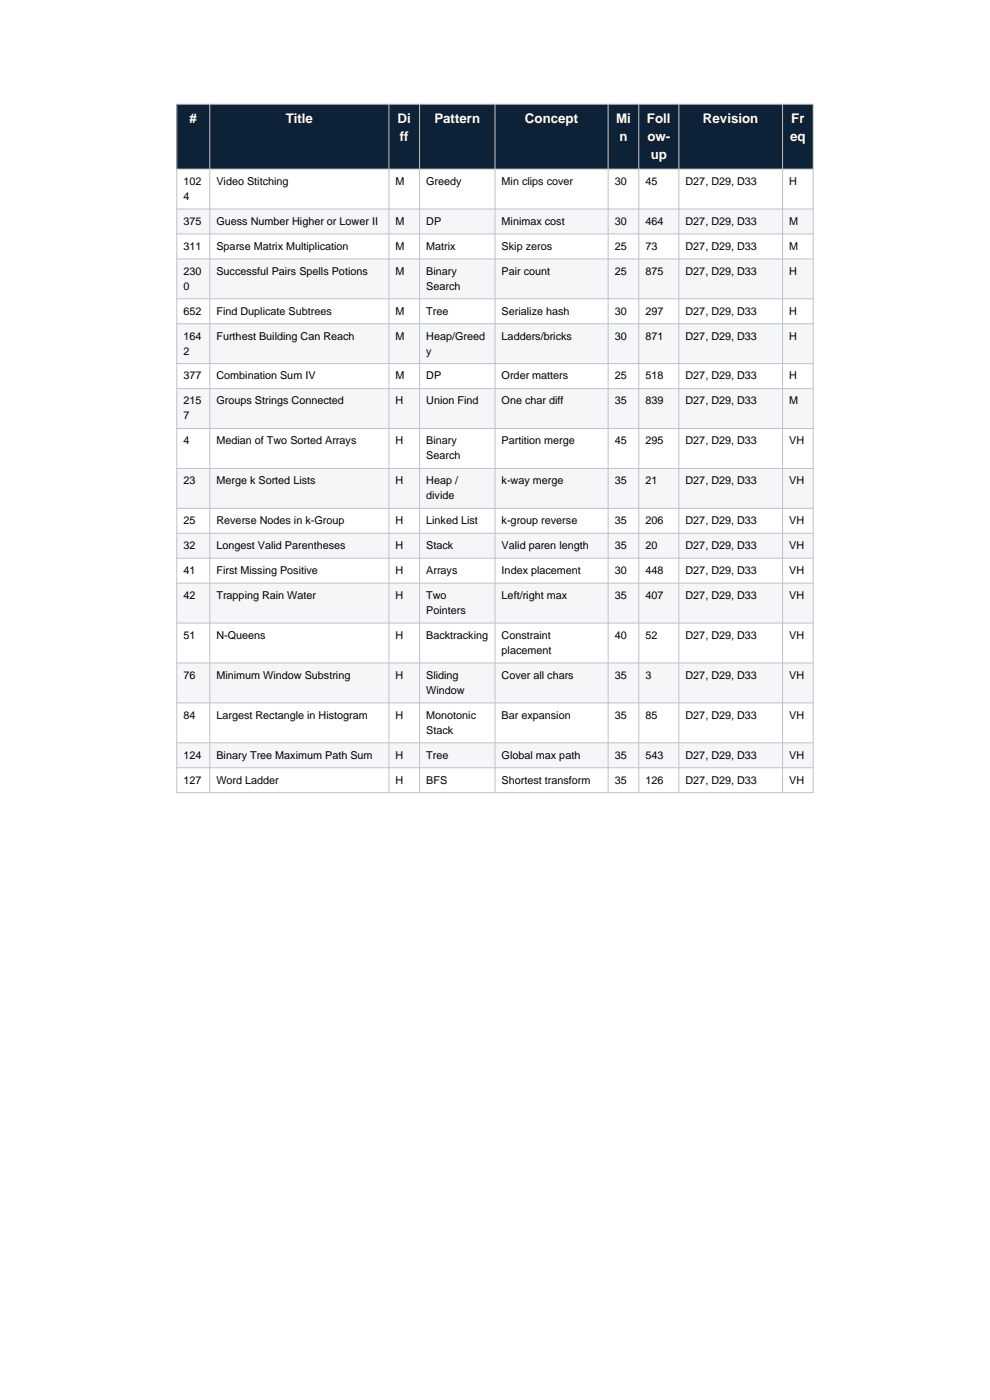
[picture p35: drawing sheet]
<svg xmlns="http://www.w3.org/2000/svg" width="210mm" height="297mm" viewBox="0 0 210 297" stroke-linecap="round" stroke-linejoin="round" font-family="sans-serif">
<defs><g id="words">
<g font-size="2.8" fill="#fff">
<text x="40.2" y="26">#</text>
<text x="60.6" y="26">Title</text>
<text x="84.3" y="26">Di</text>
<text x="84.8" y="29.9">ff</text>
<text x="92.1" y="26">Pattern</text>
<text x="111.4" y="26">Concept</text>
<text x="130.7" y="26">Mi</text>
<text x="131.4" y="29.9">n</text>
<text x="137.2" y="26">Foll</text>
<text x="137.3" y="29.9">ow-</text>
<text x="149.1" y="26">Revision</text>
<text x="167.6" y="29.9">eq</text>
<text x="167.8" y="26">Fr</text>
<text x="138" y="33.8">up</text>
</g>
<g font-size="2.3">
<text x="38.9" y="39.2">102</text>
<text x="45.9" y="39.2">Video Stitching</text>
<text x="83.9" y="39.2">M</text>
<text x="90.4" y="39.2">Greedy</text>
<text x="106.4" y="39.2">Min clips cover</text>
<text x="130.4" y="39.2">30</text>
<text x="136.9" y="39.2">45</text>
<text x="145.4" y="39.2">D27, D29, D33</text>
<text x="167.4" y="39.2">H</text>
<text x="38.9" y="42.4">4</text>
<text x="38.9" y="47.7">375</text>
<text x="45.9" y="47.7">Guess Number Higher or Lower II</text>
<text x="83.9" y="47.7">M</text>
<text x="90.4" y="47.7">DP</text>
<text x="106.4" y="47.7">Minimax cost</text>
<text x="130.4" y="47.7">30</text>
<text x="136.9" y="47.7">464</text>
<text x="145.4" y="47.7">D27, D29, D33</text>
<text x="167.4" y="47.7">M</text>
<text x="38.9" y="53">311</text>
<text x="45.9" y="53">Sparse Matrix Multiplication</text>
<text x="83.9" y="53">M</text>
<text x="90.4" y="53">Matrix</text>
<text x="106.4" y="53">Skip zeros</text>
<text x="130.4" y="53">25</text>
<text x="136.9" y="53">73</text>
<text x="145.4" y="53">D27, D29, D33</text>
<text x="167.4" y="53">M</text>
<text x="38.9" y="58.3">230</text>
<text x="45.9" y="58.3">Successful Pairs Spells Potions</text>
<text x="83.9" y="58.3">M</text>
<text x="90.4" y="58.3">Binary</text>
<text x="106.4" y="58.3">Pair count</text>
<text x="130.4" y="58.3">25</text>
<text x="136.9" y="58.3">875</text>
<text x="145.4" y="58.3">D27, D29, D33</text>
<text x="167.4" y="58.3">H</text>
<text x="38.9" y="61.5">0</text>
<text x="90.4" y="61.5">Search</text>
<text x="38.9" y="66.7">652</text>
<text x="45.9" y="66.7">Find Duplicate Subtrees</text>
<text x="83.9" y="66.7">M</text>
<text x="90.4" y="66.7">Tree</text>
<text x="106.4" y="66.7">Serialize hash</text>
<text x="130.4" y="66.7">30</text>
<text x="136.9" y="66.7">297</text>
<text x="145.4" y="66.7">D27, D29, D33</text>
<text x="167.4" y="66.7">H</text>
<text x="38.9" y="72">164</text>
<text x="38.9" y="75.2">2</text>
<text x="45.9" y="72">Furthest Building Can Reach</text>
<text x="83.9" y="72">M</text>
<text x="90.4" y="72">Heap/Greed</text>
<text x="90.4" y="75.2">y</text>
<text x="106.4" y="72">Ladders/bricks</text>
<text x="130.4" y="72">30</text>
<text x="136.9" y="72">871</text>
<text x="145.4" y="72">D27, D29, D33</text>
<text x="167.4" y="72">H</text>
<text x="38.9" y="80.5">377</text>
<text x="45.9" y="80.5">Combination Sum IV</text>
<text x="83.9" y="80.5">M</text>
<text x="90.4" y="80.5">DP</text>
<text x="106.4" y="80.5">Order matters</text>
<text x="130.4" y="80.5">25</text>
<text x="136.9" y="80.5">518</text>
<text x="145.4" y="80.5">D27, D29, D33</text>
<text x="167.4" y="80.5">H</text>
<text x="38.9" y="85.8">215</text>
<text x="38.9" y="89">7</text>
<text x="45.9" y="85.8">Groups Strings Connected</text>
<text x="83.9" y="85.8">H</text>
<text x="90.4" y="85.8">Union Find</text>
<text x="106.4" y="85.8">One char diff</text>
<text x="130.4" y="85.8">35</text>
<text x="136.9" y="85.8">839</text>
<text x="145.4" y="85.8">D27, D29, D33</text>
<text x="167.4" y="85.8">M</text>
<text x="38.9" y="94.3">4</text>
<text x="45.9" y="94.3">Median of Two Sorted Arrays</text>
<text x="83.9" y="94.3">H</text>
<text x="90.4" y="94.3">Binary</text>
<text x="106.4" y="94.3">Partition merge</text>
<text x="130.4" y="94.3">45</text>
<text x="136.9" y="94.3">295</text>
<text x="145.4" y="94.3">D27, D29, D33</text>
<text x="167.4" y="94.3">VH</text>
<text x="90.4" y="97.4">Search</text>
<text x="38.9" y="102.7">23</text>
<text x="45.9" y="102.7">Merge k Sorted Lists</text>
<text x="83.9" y="102.7">H</text>
<text x="90.4" y="102.7">Heap /</text>
<text x="90.4" y="105.9">divide</text>
<text x="106.4" y="102.7">k-way merge</text>
<text x="130.4" y="102.7">35</text>
<text x="136.9" y="102.7">21</text>
<text x="145.4" y="102.7">D27, D29, D33</text>
<text x="167.4" y="102.7">VH</text>
<text x="38.9" y="111.2">25</text>
<text x="45.9" y="111.2">Reverse Nodes in k-Group</text>
<text x="83.9" y="111.2">H</text>
<text x="90.4" y="111.2">Linked List</text>
<text x="106.4" y="111.2">k-group reverse</text>
<text x="130.4" y="111.2">35</text>
<text x="136.9" y="111.2">206</text>
<text x="145.4" y="111.2">D27, D29, D33</text>
<text x="167.4" y="111.2">VH</text>
<text x="38.9" y="116.5">32</text>
<text x="45.9" y="116.5">Longest Valid Parentheses</text>
<text x="83.9" y="116.5">H</text>
<text x="90.4" y="116.5">Stack</text>
<text x="106.4" y="116.5">Valid paren length</text>
<text x="130.4" y="116.5">35</text>
<text x="136.9" y="116.5">20</text>
<text x="145.4" y="116.5">D27, D29, D33</text>
<text x="167.4" y="116.5">VH</text>
<text x="38.9" y="121.8">41</text>
<text x="45.9" y="121.8">First Missing Positive</text>
<text x="83.9" y="121.8">H</text>
<text x="90.4" y="121.8">Arrays</text>
<text x="106.4" y="121.8">Index placement</text>
<text x="130.4" y="121.8">30</text>
<text x="136.9" y="121.8">448</text>
<text x="145.4" y="121.8">D27, D29, D33</text>
<text x="167.4" y="121.8">VH</text>
<text x="38.9" y="127.1">42</text>
<text x="45.9" y="127.1">Trapping Rain Water</text>
<text x="83.9" y="127.1">H</text>
<text x="90.4" y="127.1">Two</text>
<text x="90.4" y="130.2">Pointers</text>
<text x="106.4" y="127.1">Left/right max</text>
<text x="130.4" y="127.1">35</text>
<text x="136.9" y="127.1">407</text>
<text x="145.4" y="127.1">D27, D29, D33</text>
<text x="167.4" y="127.1">VH</text>
<text x="38.9" y="135.5">51</text>
<text x="45.9" y="135.5">N-Queens</text>
<text x="83.9" y="135.5">H</text>
<text x="90.4" y="135.5">Backtracking</text>
<text x="106.4" y="135.5">Constraint</text>
<text x="130.4" y="135.5">40</text>
<text x="136.9" y="135.5">52</text>
<text x="145.4" y="135.5">D27, D29, D33</text>
<text x="167.4" y="135.5">VH</text>
<text x="106.4" y="138.7">placement</text>
<text x="38.9" y="144">76</text>
<text x="45.9" y="144">Minimum Window Substring</text>
<text x="83.9" y="144">H</text>
<text x="90.4" y="144">Sliding</text>
<text x="90.4" y="147.2">Window</text>
<text x="106.4" y="144">Cover all chars</text>
<text x="130.4" y="144">35</text>
<text x="136.9" y="144">3</text>
<text x="145.4" y="144">D27, D29, D33</text>
<text x="167.4" y="144">VH</text>
<text x="38.9" y="152.5">84</text>
<text x="45.9" y="152.5">Largest Rectangle in Histogram</text>
<text x="83.9" y="152.5">H</text>
<text x="90.4" y="152.5">Monotonic</text>
<text x="90.4" y="155.6">Stack</text>
<text x="106.4" y="152.5">Bar expansion</text>
<text x="130.4" y="152.5">35</text>
<text x="136.9" y="152.5">85</text>
<text x="145.4" y="152.5">D27, D29, D33</text>
<text x="167.4" y="152.5">VH</text>
<text x="38.9" y="160.9">124</text>
<text x="45.9" y="160.9">Binary Tree Maximum Path Sum</text>
<text x="83.9" y="160.9">H</text>
<text x="90.4" y="160.9">Tree</text>
<text x="106.4" y="160.9">Global max path</text>
<text x="130.4" y="160.9">35</text>
<text x="136.9" y="160.9">543</text>
<text x="145.4" y="160.9">D27, D29, D33</text>
<text x="167.4" y="160.9">VH</text>
<text x="38.9" y="166.2">127</text>
<text x="45.9" y="166.2">Word Ladder</text>
<text x="83.9" y="166.2">H</text>
<text x="90.4" y="166.2">BFS</text>
<text x="106.4" y="166.2">Shortest transform</text>
<text x="130.4" y="166.2">35</text>
<text x="136.9" y="166.2">126</text>
<text x="145.4" y="166.2">D27, D29, D33</text>
<text x="167.4" y="166.2">VH</text>
</g>
</g></defs>
<path d="M37.5 22.1h135v13.8h-135z" fill-rule="evenodd" fill="#0d2137"/>
<path d="M37.5 35.9h135v8.4h-135z" fill-rule="evenodd" fill="#fff"/>
<path d="M37.5 44.3h135v5.3h-135z" fill-rule="evenodd" fill="#f4f6f7"/>
<path d="M37.5 49.6h135v5.3h-135z" fill-rule="evenodd" fill="#fff"/>
<path d="M37.5 54.9h135v8.5h-135z" fill-rule="evenodd" fill="#f4f6f7"/>
<path d="M37.5 63.4h135v5.3h-135z" fill-rule="evenodd" fill="#fff"/>
<path d="M37.5 68.7h135v8.4h-135z" fill-rule="evenodd" fill="#f4f6f7"/>
<path d="M37.5 77.1h135v5.3h-135z" fill-rule="evenodd" fill="#fff"/>
<path d="M37.5 82.4h135v8.5h-135z" fill-rule="evenodd" fill="#f4f6f7"/>
<path d="M37.5 90.9h135v8.5h-135z" fill-rule="evenodd" fill="#fff"/>
<path d="M37.5 99.4h135v8.4h-135z" fill-rule="evenodd" fill="#f4f6f7"/>
<path d="M37.5 107.8h135v5.3h-135z" fill-rule="evenodd" fill="#fff"/>
<path d="M37.5 113.1h135v5.3h-135z" fill-rule="evenodd" fill="#f4f6f7"/>
<path d="M37.5 118.4h135v5.3h-135z" fill-rule="evenodd" fill="#fff"/>
<path d="M37.5 123.7h135v8.5h-135z" fill-rule="evenodd" fill="#f4f6f7"/>
<path d="M37.5 132.2h135v8.4h-135z" fill-rule="evenodd" fill="#fff"/>
<path d="M37.5 140.6h135v8.5h-135z" fill-rule="evenodd" fill="#f4f6f7"/>
<path d="M37.5 149.1h135v8.5h-135z" fill-rule="evenodd" fill="#fff"/>
<path d="M37.5 157.6h135v5.3h-135z" fill-rule="evenodd" fill="#f4f6f7"/>
<path d="M37.5 162.9h135v5.3h-135z" fill-rule="evenodd" fill="#fff"/>
<g fill="none" stroke="#bdc3c7" stroke-width=".21">
<path d="M37.5 22.1h135v146.1h-135zM37.5 35.9h135M44.5 22.1v146.1M82.5 22.1v146.1M89 22.1v146.1M105 22.1v146.1M129 22.1v146.1M135.5 22.1v146.1M144 22.1v146.1M166 22.1v146.1M37.5 44.3h135M37.5 49.6h135"/>
<path d="M37.5 54.9h135M37.5 63.4h135M37.5 68.7h135M37.5 77.1h135M37.5 82.4h135M37.5 90.9h135M37.5 99.4h135M37.5 107.8h135M37.5 113.1h135M37.5 118.4h135M37.5 123.7h135M37.5 132.2h135"/>
<path d="M37.5 140.6h135M37.5 149.1h135M37.5 157.6h135M37.5 162.9h135"/>
</g>
<use href="#words"/>
</svg>
